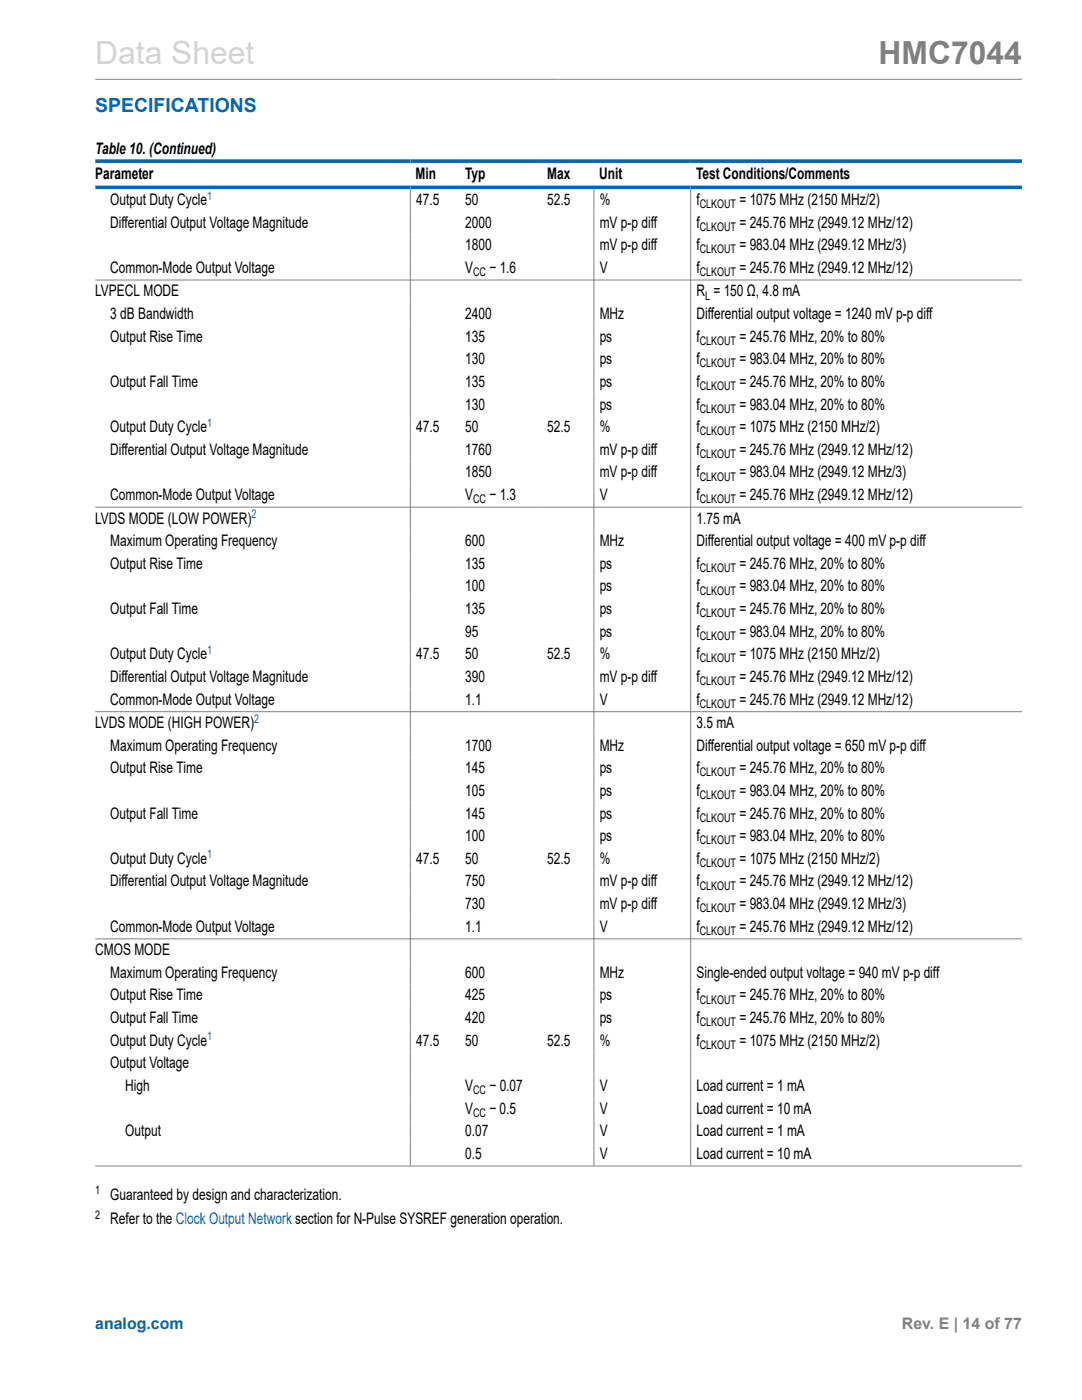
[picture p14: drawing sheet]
<svg xmlns="http://www.w3.org/2000/svg" width="216mm" height="279mm" viewBox="0 0 216 279" stroke-linecap="round" stroke-linejoin="round" font-family="sans-serif">
<defs><g id="words">
<text font-size="6.3" fill="#d3d3d3" x="19" y="12.7">Data Sheet</text>
<text font-size="6.3" fill="#808080" x="175.3" y="12.7">HMC7044</text>
<text font-size="3.9" fill="#0067b8" x="19" y="22.3">SPECIFICATIONS</text>
<g font-size="3.2">
<text x="19" y="30.8">Table 10. (Continued)</text>
<text x="19" y="35.7">Parameter</text>
<text x="82.9" y="35.7">Min</text>
<text x="92.8" y="35.7">Typ</text>
<text x="109.2" y="35.7">Max</text>
<text x="119.6" y="35.7">Unit</text>
<text x="138.9" y="35.7">Test Conditions/Comments</text>
<text x="22" y="40.9">Output Duty Cycle</text>
<text x="83" y="40.9">47.5</text>
<text x="92.8" y="40.9">50</text>
<text x="109.2" y="40.9">52.5</text>
<text x="119.7" y="40.9">%</text>
<text x="139" y="40.9">f</text>
<text x="147.5" y="40.9">= 1075 MHz (2150 MHz/2)</text>
<text x="22" y="45.4">Differential Output Voltage Magnitude</text>
<text x="92.8" y="45.4">2000</text>
<text x="119.7" y="45.4">mV p-p diff</text>
<text x="139" y="45.4">f</text>
<text x="147.5" y="45.4">= 245.76 MHz (2949.12 MHz/12)</text>
<text x="92.8" y="49.9">1800</text>
<text x="119.7" y="49.9">mV p-p diff</text>
<text x="139" y="49.9">f</text>
<text x="147.5" y="49.9">= 983.04 MHz (2949.12 MHz/3)</text>
<text x="19" y="59.1">LVPECL MODE</text>
<text x="22" y="54.5">Common-Mode Output Voltage</text>
<text x="92.8" y="54.5">V</text>
<text x="97.6" y="54.5">− 1.6</text>
<text x="119.7" y="54.5">V</text>
<text x="139" y="59.1">R = 150 Ω, 4.8 mA</text>
<text x="139" y="54.5">f</text>
<text x="147.5" y="54.5">= 245.76 MHz (2949.12 MHz/12)</text>
<text x="22" y="63.7">3 dB Bandwidth</text>
<text x="92.8" y="63.7">2400</text>
<text x="119.7" y="63.7">MHz</text>
<text x="139" y="63.7">Differential output voltage = 1240 mV p-p diff</text>
<text x="22" y="68.2">Output Rise Time</text>
<text x="92.8" y="68.2">135</text>
<text x="119.7" y="68.2">ps</text>
<text x="139" y="68.2">f</text>
<text x="147.5" y="68.2">= 245.76 MHz, 20% to 80%</text>
<text x="22" y="77.2">Output Fall Time</text>
<text x="92.8" y="77.2">135</text>
<text x="92.8" y="72.7">130</text>
<text x="119.7" y="77.2">ps</text>
<text x="119.7" y="72.7">ps</text>
<text x="139" y="77.2">f</text>
<text x="139" y="72.7">f</text>
<text x="147.5" y="72.7">= 983.04 MHz, 20% to 80%</text>
<text x="147.5" y="77.2">= 245.76 MHz, 20% to 80%</text>
<text x="92.8" y="81.7">130</text>
<text x="119.7" y="81.7">ps</text>
<text x="139" y="81.7">f</text>
<text x="147.5" y="81.7">= 983.04 MHz, 20% to 80%</text>
<text x="22" y="86.2">Output Duty Cycle</text>
<text x="83" y="86.2">47.5</text>
<text x="92.8" y="86.2">50</text>
<text x="109.2" y="86.2">52.5</text>
<text x="119.7" y="86.2">%</text>
<text x="139" y="86.2">f</text>
<text x="147.5" y="86.2">= 1075 MHz (2150 MHz/2)</text>
<text x="22" y="90.8">Differential Output Voltage Magnitude</text>
<text x="92.8" y="95.3">1850</text>
<text x="92.8" y="90.8">1760</text>
<text x="119.7" y="95.3">mV p-p diff</text>
<text x="119.7" y="90.8">mV p-p diff</text>
<text x="139" y="95.3">f</text>
<text x="139" y="90.8">f</text>
<text x="147.5" y="95.3">= 983.04 MHz (2949.12 MHz/3)</text>
<text x="147.5" y="90.8">= 245.76 MHz (2949.12 MHz/12)</text>
<text x="22" y="99.8">Common-Mode Output Voltage</text>
<text x="92.8" y="99.8">V</text>
<text x="97.6" y="99.8">− 1.3</text>
<text x="119.7" y="99.8">V</text>
<text x="139" y="99.8">f</text>
<text x="147.5" y="99.8">= 245.76 MHz (2949.12 MHz/12)</text>
<text x="19" y="104.5">LVDS MODE (LOW POWER)</text>
<text x="139" y="104.5">1.75 mA</text>
<text x="22" y="109">Maximum Operating Frequency</text>
<text x="22" y="113.5">Output Rise Time</text>
<text x="92.8" y="109">600</text>
<text x="92.8" y="113.5">135</text>
<text x="119.7" y="109">MHz</text>
<text x="119.7" y="113.5">ps</text>
<text x="139" y="109">Differential output voltage = 400 mV p-p diff</text>
<text x="139" y="113.5">f</text>
<text x="147.5" y="113.5">= 245.76 MHz, 20% to 80%</text>
<text x="92.8" y="118">100</text>
<text x="119.7" y="118">ps</text>
<text x="139" y="118">f</text>
<text x="147.5" y="118">= 983.04 MHz, 20% to 80%</text>
<text x="22" y="122.5">Output Fall Time</text>
<text x="92.8" y="122.5">135</text>
<text x="119.7" y="122.5">ps</text>
<text x="139" y="122.5">f</text>
<text x="147.5" y="122.5">= 245.76 MHz, 20% to 80%</text>
<text x="22" y="131.6">Output Duty Cycle</text>
<text x="83" y="131.6">47.5</text>
<text x="92.8" y="131.6">50</text>
<text x="92.8" y="127.1">95</text>
<text x="109.2" y="131.6">52.5</text>
<text x="119.7" y="131.6">%</text>
<text x="119.7" y="127.1">ps</text>
<text x="139" y="131.6">f</text>
<text x="139" y="127.1">f</text>
<text x="147.5" y="127.1">= 983.04 MHz, 20% to 80%</text>
<text x="147.5" y="131.6">= 1075 MHz (2150 MHz/2)</text>
<text x="22" y="136.1">Differential Output Voltage Magnitude</text>
<text x="92.8" y="136.1">390</text>
<text x="119.7" y="136.1">mV p-p diff</text>
<text x="139" y="136.1">f</text>
<text x="147.5" y="136.1">= 245.76 MHz (2949.12 MHz/12)</text>
<text x="22" y="140.6">Common-Mode Output Voltage</text>
<text x="92.8" y="140.6">1.1</text>
<text x="119.7" y="140.6">V</text>
<text x="139" y="140.6">f</text>
<text x="147.5" y="140.6">= 245.76 MHz (2949.12 MHz/12)</text>
<text x="19" y="145.3">LVDS MODE (HIGH POWER)</text>
<text x="22" y="149.8">Maximum Operating Frequency</text>
<text x="92.8" y="149.8">1700</text>
<text x="119.7" y="149.8">MHz</text>
<text x="139" y="145.3">3.5 mA</text>
<text x="139" y="149.8">Differential output voltage = 650 mV p-p diff</text>
<text x="22" y="154.3">Output Rise Time</text>
<text x="92.8" y="154.3">145</text>
<text x="119.7" y="154.3">ps</text>
<text x="139" y="154.3">f</text>
<text x="147.5" y="154.3">= 245.76 MHz, 20% to 80%</text>
<text x="92.8" y="158.8">105</text>
<text x="119.7" y="158.8">ps</text>
<text x="139" y="158.8">f</text>
<text x="147.5" y="158.8">= 983.04 MHz, 20% to 80%</text>
<text x="22" y="163.4">Output Fall Time</text>
<text x="92.8" y="163.4">145</text>
<text x="92.8" y="167.9">100</text>
<text x="119.7" y="163.4">ps</text>
<text x="119.7" y="167.9">ps</text>
<text x="139" y="163.4">f</text>
<text x="139" y="167.9">f</text>
<text x="147.5" y="167.9">= 983.04 MHz, 20% to 80%</text>
<text x="147.5" y="163.4">= 245.76 MHz, 20% to 80%</text>
<text x="22" y="172.4">Output Duty Cycle</text>
<text x="83" y="172.4">47.5</text>
<text x="92.8" y="172.4">50</text>
<text x="109.2" y="172.4">52.5</text>
<text x="119.7" y="172.4">%</text>
<text x="139" y="172.4">f</text>
<text x="147.5" y="172.4">= 1075 MHz (2150 MHz/2)</text>
<text x="22" y="176.9">Differential Output Voltage Magnitude</text>
<text x="92.8" y="176.9">750</text>
<text x="119.7" y="176.9">mV p-p diff</text>
<text x="139" y="176.9">f</text>
<text x="147.5" y="176.9">= 245.76 MHz (2949.12 MHz/12)</text>
<text x="22" y="185.9">Common-Mode Output Voltage</text>
<text x="92.8" y="185.9">1.1</text>
<text x="92.8" y="181.4">730</text>
<text x="119.7" y="185.9">V</text>
<text x="119.7" y="181.4">mV p-p diff</text>
<text x="139" y="185.9">f</text>
<text x="139" y="181.4">f</text>
<text x="147.5" y="181.4">= 983.04 MHz (2949.12 MHz/3)</text>
<text x="147.5" y="185.9">= 245.76 MHz (2949.12 MHz/12)</text>
<text x="19" y="190.6">CMOS MODE</text>
<text x="22" y="195.1">Maximum Operating Frequency</text>
<text x="92.8" y="195.1">600</text>
<text x="119.7" y="195.1">MHz</text>
<text x="139" y="195.1">Single-ended output voltage = 940 mV p-p diff</text>
<text x="22" y="199.7">Output Rise Time</text>
<text x="92.8" y="199.7">425</text>
<text x="119.7" y="199.7">ps</text>
<text x="139" y="199.7">f</text>
<text x="147.5" y="199.7">= 245.76 MHz, 20% to 80%</text>
<text x="22" y="208.7">Output Duty Cycle</text>
<text x="22" y="204.2">Output Fall Time</text>
<text x="83" y="208.7">47.5</text>
<text x="92.8" y="204.2">420</text>
<text x="92.8" y="208.7">50</text>
<text x="109.2" y="208.7">52.5</text>
<text x="119.7" y="204.2">ps</text>
<text x="119.7" y="208.7">%</text>
<text x="139" y="204.2">f</text>
<text x="139" y="208.7">f</text>
<text x="147.5" y="204.2">= 245.76 MHz, 20% to 80%</text>
<text x="147.5" y="208.7">= 1075 MHz (2150 MHz/2)</text>
<text x="22" y="213.2">Output Voltage</text>
<text x="25" y="217.7">High</text>
<text x="92.8" y="217.7">V</text>
<text x="97.7" y="217.7">− 0.07</text>
<text x="119.7" y="217.7">V</text>
<text x="139" y="217.7">Load current = 1 mA</text>
<text x="25" y="226.8">Output</text>
<text x="92.8" y="226.8">0.07</text>
<text x="92.8" y="222.2">V</text>
<text x="97.6" y="222.2">− 0.5</text>
<text x="119.7" y="222.2">V</text>
<text x="119.7" y="226.8">V</text>
<text x="139" y="222.2">Load current = 10 mA</text>
<text x="139" y="226.8">Load current = 1 mA</text>
<text x="92.8" y="231.3">0.5</text>
<text x="119.7" y="231.3">V</text>
<text x="139" y="231.3">Load current = 10 mA</text>
<text x="22" y="239.4">Guaranteed by design and characterization.</text>
<text x="22" y="244.3">Refer to the Clock Output Network section for N-Pulse SYSREF generation operation.</text>
</g>
<text font-size="3.2" fill="#0067b8" x="19" y="265.3">analog.com</text>
<text font-size="3.2" fill="#808080" x="180" y="265.3">Rev. E | 14 of 77</text>
<g font-size="2.4" fill="#0067b8">
<text x="41.3" y="39.9">1</text>
<text x="41.3" y="85.2">1</text>
<text x="50.2" y="103.4">2</text>
<text x="41.3" y="130.5">1</text>
<text x="50.7" y="144.2">2</text>
<text x="41.3" y="171.3">1</text>
<text x="41.3" y="207.6">1</text>
</g>
<g font-size="2.4">
<text x="139.6" y="41.5">CLKOUT</text>
<text x="139.6" y="46.1">CLKOUT</text>
<text x="139.6" y="50.6">CLKOUT</text>
<text x="94.4" y="55.1">CC</text>
<text x="139.6" y="55.1">CLKOUT</text>
<text x="140.7" y="59.8">L</text>
<text x="139.6" y="68.8">CLKOUT</text>
<text x="139.6" y="73.3">CLKOUT</text>
<text x="139.6" y="77.8">CLKOUT</text>
<text x="139.6" y="82.4">CLKOUT</text>
<text x="139.6" y="86.9">CLKOUT</text>
<text x="139.6" y="95.9">CLKOUT</text>
<text x="139.6" y="91.4">CLKOUT</text>
<text x="94.4" y="100.4">CC</text>
<text x="139.6" y="100.4">CLKOUT</text>
<text x="139.6" y="118.7">CLKOUT</text>
<text x="139.6" y="114.1">CLKOUT</text>
<text x="139.6" y="123.2">CLKOUT</text>
<text x="139.6" y="127.7">CLKOUT</text>
<text x="139.6" y="136.7">CLKOUT</text>
<text x="139.6" y="132.2">CLKOUT</text>
<text x="139.6" y="141.2">CLKOUT</text>
<text x="139.6" y="155">CLKOUT</text>
<text x="139.6" y="159.5">CLKOUT</text>
<text x="139.6" y="164">CLKOUT</text>
<text x="139.6" y="168.5">CLKOUT</text>
<text x="139.6" y="173">CLKOUT</text>
<text x="139.6" y="177.5">CLKOUT</text>
<text x="139.6" y="182.1">CLKOUT</text>
<text x="139.6" y="186.6">CLKOUT</text>
<text x="139.6" y="200.3">CLKOUT</text>
<text x="139.6" y="204.8">CLKOUT</text>
<text x="139.6" y="209.3">CLKOUT</text>
<text x="94.4" y="218.4">CC</text>
<text x="94.4" y="222.9">CC</text>
<text x="19" y="238.3">1</text>
<text x="19" y="243.3">2</text>
</g>
</g></defs>
<path d="M19 15.8h184.9M81.9 37.7v194.9M118.5 37.7v194.9M137.8 37.7v194.9M19 55.9h184.9M19 101.2h184.9M19 142h184.9M19 187.4h184.9M19 232.7h184.9" fill="none" stroke="#808080" stroke-width=".2"/>
<path d="M19 32.2h184.9M19 37.4h184.9" fill="none" stroke="#0067b8" stroke-width=".71"/>
<use href="#words"/>
</svg>
